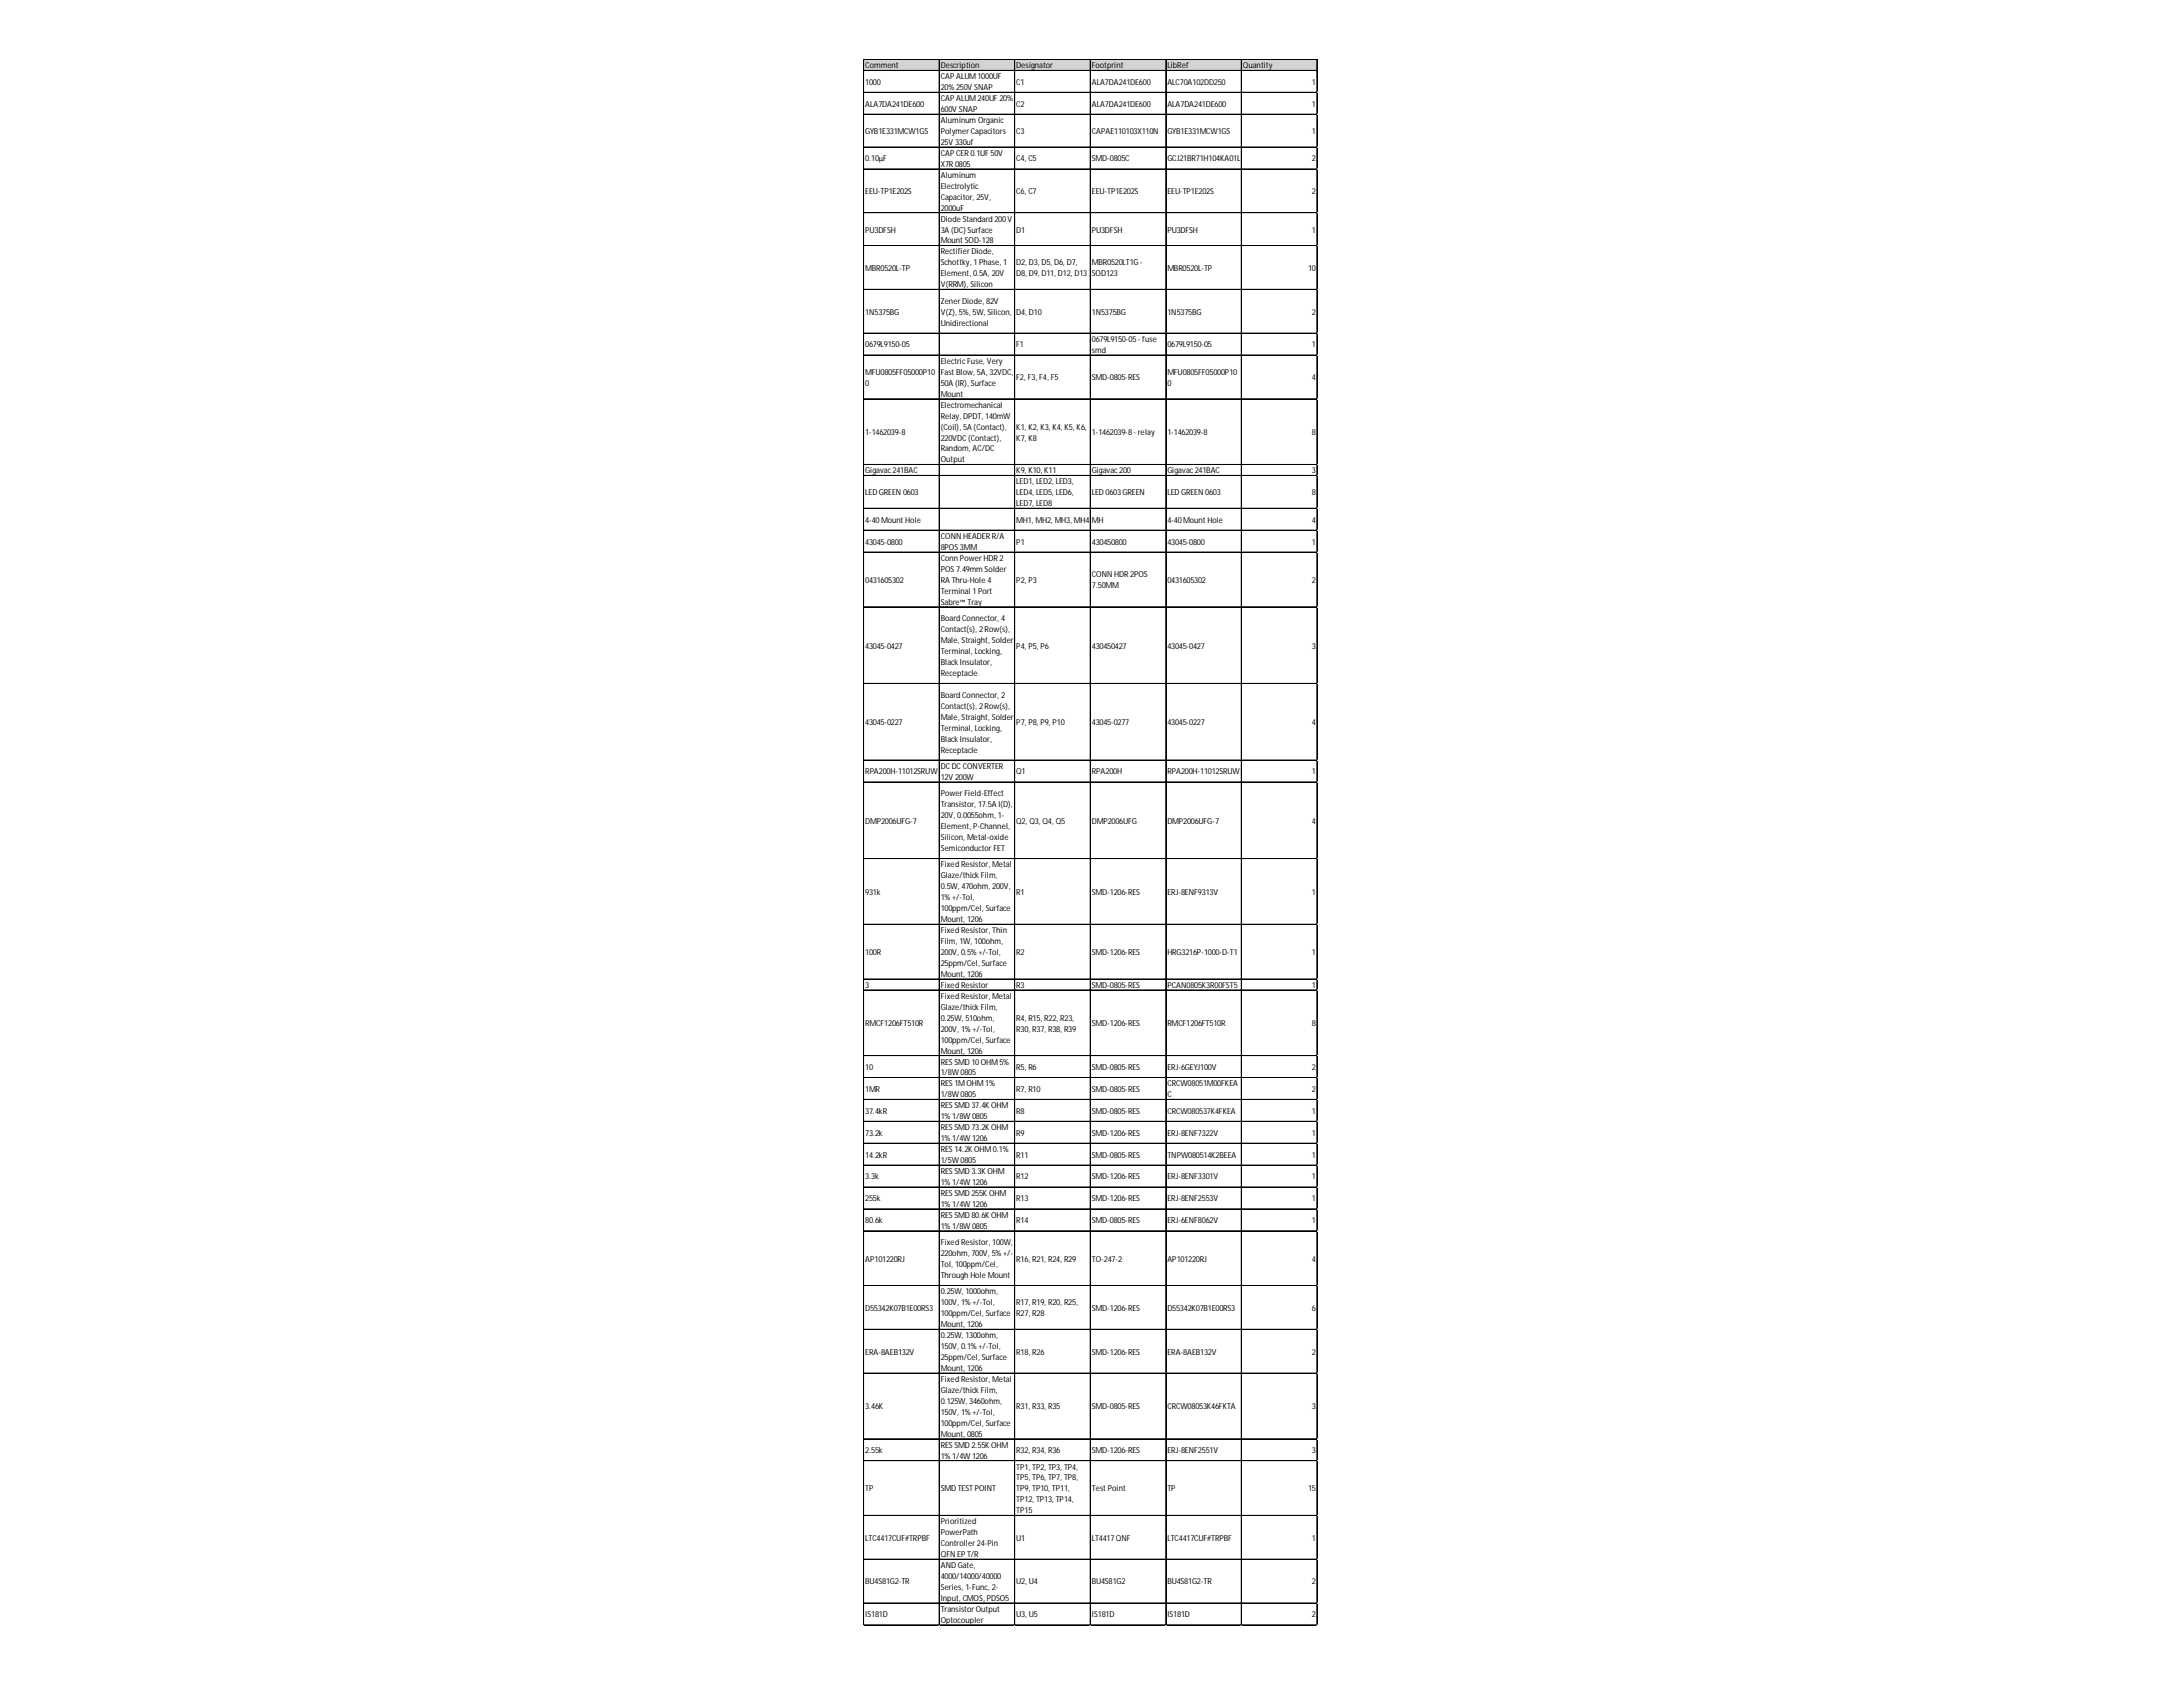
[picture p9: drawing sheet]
<svg xmlns="http://www.w3.org/2000/svg" width="279mm" height="216mm" viewBox="0 0 279 216" stroke-linecap="round" stroke-linejoin="round" font-family="sans-serif">
<defs><g id="words">
<g font-size="1.1">
<text x="110.7" y="8.7">Comment</text>
<text x="110.7" y="10.8">1000</text>
<text x="120.4" y="8.7">Description</text>
<text x="120.4" y="10.1">CAPALUM1000UF</text>
<text x="120.4" y="11.5">20%250V SNAP</text>
<text x="130.1" y="8.7">Designator</text>
<text x="130.1" y="10.8">C1</text>
<text x="139.7" y="8.7">Footprint</text>
<text x="139.7" y="10.8">ALA7DA241DE600</text>
<text x="149.4" y="8.7">LibRef</text>
<text x="149.4" y="10.8">ALC70A102DD250</text>
<text x="159.1" y="8.7">Quantity</text>
<text x="167.9" y="10.8">1</text>
<text x="110.7" y="13.6">ALA7DA241DE600</text>
<text x="110.7" y="17.2">GYB1E331MCW1GS</text>
<text x="120.4" y="12.9">CAPALUM240UF 20%</text>
<text x="120.4" y="14.4">600V SNAP</text>
<text x="120.4" y="15.8">Aluminum Organic</text>
<text x="120.4" y="17.2">PolymerCapacitors</text>
<text x="130.1" y="13.6">C2</text>
<text x="130.1" y="17.2">C3</text>
<text x="139.7" y="13.6">ALA7DA241DE600</text>
<text x="139.7" y="17.2">CAPAE110103X110N</text>
<text x="149.4" y="13.6">ALA7DA241DE600</text>
<text x="149.4" y="17.2">GYB1E331MCW1GS</text>
<text x="167.9" y="13.6">1</text>
<text x="167.9" y="17.2">1</text>
<text x="110.7" y="20.7">0.10µF</text>
<text x="120.4" y="18.6">25V 330uf</text>
<text x="120.4" y="20">CAPCER0.1UF 50V</text>
<text x="120.4" y="21.4">X7R0805</text>
<text x="120.4" y="22.8">Aluminum</text>
<text x="130.1" y="20.7">C4, C5</text>
<text x="139.7" y="20.7">SMD-0805C</text>
<text x="149.4" y="20.7">GCJ21BR71H104KA01L</text>
<text x="167.9" y="20.7">2</text>
<text x="110.7" y="24.9">EEU-TP1E202S</text>
<text x="110.7" y="29.8">PU3DFSH</text>
<text x="120.4" y="24.2">Electrolytic</text>
<text x="120.4" y="25.6">Capacitor, 25V,</text>
<text x="120.4" y="27">2000uF</text>
<text x="120.4" y="28.4">Diode Standard 200V</text>
<text x="120.4" y="29.8">3A (DC) Surface</text>
<text x="130.1" y="24.9">C6, C7</text>
<text x="130.1" y="29.8">D1</text>
<text x="139.7" y="24.9">EEU-TP1E202S</text>
<text x="139.7" y="29.8">PU3DFSH</text>
<text x="149.4" y="24.9">EEU-TP1E202S</text>
<text x="149.4" y="29.8">PU3DFSH</text>
<text x="167.9" y="24.9">2</text>
<text x="167.9" y="29.8">1</text>
<text x="110.7" y="34.7">MBR0520L-TP</text>
<text x="120.4" y="31.2">Mount SOD-128</text>
<text x="120.4" y="32.6">RectifierDiode,</text>
<text x="120.4" y="34">Schottky, 1Phase, 1</text>
<text x="120.4" y="35.4">Element, 0.5A, 20V</text>
<text x="130.1" y="34">D2, D3, D5, D6, D7,</text>
<text x="130.1" y="35.4">D8, D9, D11, D12, D13</text>
<text x="139.7" y="34">MBR0520LT1G-</text>
<text x="139.7" y="35.4">SOD123</text>
<text x="149.4" y="34.7">MBR0520L-TP</text>
<text x="167.4" y="34.7">10</text>
<text x="110.7" y="40.3">1N5375BG</text>
<text x="120.4" y="36.8">V(RRM), Silicon</text>
<text x="120.4" y="38.9">ZenerDiode, 82V</text>
<text x="120.4" y="40.3">V(Z), 5%, 5W, Silicon,</text>
<text x="120.4" y="41.7">Unidirectional</text>
<text x="130.1" y="40.3">D4, D10</text>
<text x="139.7" y="40.3">1N5375BG</text>
<text x="149.4" y="40.3">1N5375BG</text>
<text x="167.9" y="40.3">2</text>
<text x="110.7" y="44.5">0679L9150-05</text>
<text x="110.7" y="48">MFU0805FF05000P10</text>
<text x="120.4" y="46.6">ElectricFuse, Very</text>
<text x="120.4" y="48">FastBlow, 5A, 32VDC,</text>
<text x="130.1" y="44.5">F1</text>
<text x="139.7" y="43.8">0679L9150-05- fuse</text>
<text x="139.7" y="45.2">smd</text>
<text x="149.4" y="44.5">0679L9150-05</text>
<text x="149.4" y="48">MFU0805FF05000P10</text>
<text x="167.9" y="44.5">1</text>
<text x="110.7" y="49.4">0</text>
<text x="120.4" y="49.4">50A (IR), Surface</text>
<text x="120.4" y="50.8">Mount</text>
<text x="120.4" y="52.2">Electromechanical</text>
<text x="120.4" y="53.6">Relay, DPDT, 140mW</text>
<text x="130.1" y="48.7">F2, F3, F4, F5</text>
<text x="139.7" y="48.7">SMD-0805-RES</text>
<text x="149.4" y="49.4">0</text>
<text x="167.9" y="48.7">4</text>
<text x="110.7" y="55.7">1-1462039-8</text>
<text x="120.4" y="55">(Coil), 5A (Contact),</text>
<text x="120.4" y="56.4">220VDC(Contact),</text>
<text x="120.4" y="57.8">Random, AC/DC</text>
<text x="120.4" y="59.2">Output</text>
<text x="130.1" y="55">K1, K2, K3, K4, K5, K6,</text>
<text x="130.1" y="56.4">K7, K8</text>
<text x="139.7" y="55.7">1-1462039-8- relay</text>
<text x="149.4" y="55.7">1-1462039-8</text>
<text x="167.9" y="55.7">8</text>
<text x="110.7" y="60.6">Gigavac241BAC</text>
<text x="110.7" y="63.4">LED GREEN 0603</text>
<text x="130.1" y="60.6">K9, K10, K11</text>
<text x="130.1" y="62">LED1, LED2, LED3,</text>
<text x="130.1" y="63.4">LED4, LED5, LED6,</text>
<text x="130.1" y="64.8">LED7, LED8</text>
<text x="139.7" y="60.6">Gigavac200</text>
<text x="139.7" y="63.4">LED 0603GREEN</text>
<text x="149.4" y="60.6">Gigavac241BAC</text>
<text x="149.4" y="63.4">LED GREEN 0603</text>
<text x="167.9" y="60.6">3</text>
<text x="167.9" y="63.4">8</text>
<text x="110.7" y="66.9">4-40Mount Hole</text>
<text x="110.7" y="69.7">43045-0800</text>
<text x="120.4" y="69">CONN HEADERR/A</text>
<text x="120.4" y="70.4">8POS3MM</text>
<text x="120.4" y="71.8">Conn PowerHDR2</text>
<text x="130.1" y="66.9">MH1, MH2, MH3, MH4</text>
<text x="130.1" y="69.7">P1</text>
<text x="139.7" y="66.9">MH</text>
<text x="139.7" y="69.7">430450800</text>
<text x="149.4" y="66.9">4-40Mount Hole</text>
<text x="149.4" y="69.7">43045-0800</text>
<text x="167.9" y="66.9">4</text>
<text x="167.9" y="69.7">1</text>
<text x="110.7" y="74.6">0431605302</text>
<text x="120.4" y="73.2">POS7.49mm Solder</text>
<text x="120.4" y="74.6">RA Thru-Hole 4</text>
<text x="120.4" y="76">Terminal 1Port</text>
<text x="120.4" y="77.4">Sabre™ Tray</text>
<text x="130.1" y="74.6">P2, P3</text>
<text x="139.7" y="73.9">CONN HDR2POS</text>
<text x="139.7" y="75.3">7.50MM</text>
<text x="149.4" y="74.6">0431605302</text>
<text x="167.9" y="74.6">2</text>
<text x="110.7" y="83">43045-0427</text>
<text x="120.4" y="79.5">Board Connector, 4</text>
<text x="120.4" y="80.9">Contact(s), 2Row(s),</text>
<text x="120.4" y="82.3">Male, Straight, Solder</text>
<text x="120.4" y="83.7">Terminal, Locking,</text>
<text x="130.1" y="83">P4, P5, P6</text>
<text x="139.7" y="83">430450427</text>
<text x="149.4" y="83">43045-0427</text>
<text x="167.9" y="83">3</text>
<text x="120.4" y="85.1">BlackInsulator,</text>
<text x="120.4" y="86.5">Receptacle</text>
<text x="120.4" y="89.3">Board Connector, 2</text>
<text x="110.7" y="92.8">43045-0227</text>
<text x="120.4" y="90.7">Contact(s), 2Row(s),</text>
<text x="120.4" y="92.1">Male, Straight, Solder</text>
<text x="120.4" y="93.5">Terminal, Locking,</text>
<text x="120.4" y="94.9">BlackInsulator,</text>
<text x="130.1" y="92.8">P7, P8, P9, P10</text>
<text x="139.7" y="92.8">43045-0277</text>
<text x="149.4" y="92.8">43045-0227</text>
<text x="167.9" y="92.8">4</text>
<text x="110.7" y="99.1">RPA200H-11012SRUW</text>
<text x="120.4" y="96.3">Receptacle</text>
<text x="120.4" y="98.4">DCDCCONVERTER</text>
<text x="120.4" y="99.8">12V 200W</text>
<text x="120.4" y="101.9">PowerField-Effect</text>
<text x="130.1" y="99.1">Q1</text>
<text x="139.7" y="99.1">RPA200H</text>
<text x="149.4" y="99.1">RPA200H-11012SRUW</text>
<text x="167.9" y="99.1">1</text>
<text x="110.7" y="105.4">DMP2006UFG-7</text>
<text x="120.4" y="103.3">Transistor, 17.5A I(D),</text>
<text x="120.4" y="104.7">20V, 0.0055ohm, 1-</text>
<text x="120.4" y="106.1">Element, P-Channel,</text>
<text x="120.4" y="107.5">Silicon, Metal-oxide</text>
<text x="130.1" y="105.4">Q2, Q3, Q4, Q5</text>
<text x="139.7" y="105.4">DMP2006UFG</text>
<text x="149.4" y="105.4">DMP2006UFG-7</text>
<text x="167.9" y="105.4">4</text>
<text x="120.4" y="108.9">SemiconductorFET</text>
<text x="120.4" y="111">Fixed Resistor, Metal</text>
<text x="120.4" y="112.4">Glaze/thickFilm,</text>
<text x="120.4" y="113.8">0.5W, 470ohm, 200V,</text>
<text x="110.7" y="114.5">931k</text>
<text x="120.4" y="115.2">1%+/-Tol,</text>
<text x="120.4" y="116.6">100ppm/Cel, Surface</text>
<text x="120.4" y="118">Mount, 1206</text>
<text x="120.4" y="119.4">Fixed Resistor, Thin</text>
<text x="130.1" y="114.5">R1</text>
<text x="139.7" y="114.5">SMD-1206-RES</text>
<text x="149.4" y="114.5">ERJ-8ENF9313V</text>
<text x="167.9" y="114.5">1</text>
<text x="110.7" y="122.2">100R</text>
<text x="120.4" y="120.8">Film, 1W, 100ohm,</text>
<text x="120.4" y="122.2">200V, 0.5%+/-Tol,</text>
<text x="120.4" y="123.6">25ppm/Cel, Surface</text>
<text x="120.4" y="125">Mount, 1206</text>
<text x="130.1" y="122.2">R2</text>
<text x="139.7" y="122.2">SMD-1206-RES</text>
<text x="149.4" y="122.2">HRG3216P-1000-D-T1</text>
<text x="167.9" y="122.2">1</text>
<text x="110.7" y="126.4">3</text>
<text x="110.7" y="131.3">RMCF1206FT510R</text>
<text x="120.4" y="126.4">Fixed Resistor</text>
<text x="120.4" y="127.8">Fixed Resistor, Metal</text>
<text x="120.4" y="129.2">Glaze/thickFilm,</text>
<text x="120.4" y="130.6">0.25W, 510ohm,</text>
<text x="130.1" y="126.4">R3</text>
<text x="130.1" y="130.6">R4, R15, R22, R23,</text>
<text x="139.7" y="126.4">SMD-0805-RES</text>
<text x="139.7" y="131.3">SMD-1206-RES</text>
<text x="149.4" y="126.4">PCAN0805K3R00FST5</text>
<text x="149.4" y="131.3">RMCF1206FT510R</text>
<text x="167.9" y="126.4">1</text>
<text x="167.9" y="131.3">8</text>
<text x="110.7" y="136.9">10</text>
<text x="120.4" y="132">200V, 1%+/-Tol,</text>
<text x="120.4" y="133.4">100ppm/Cel, Surface</text>
<text x="120.4" y="134.8">Mount, 1206</text>
<text x="120.4" y="136.2">RESSMD 10OHM5%</text>
<text x="120.4" y="137.6">1/8W0805</text>
<text x="130.1" y="132">R30, R37, R38, R39</text>
<text x="130.1" y="136.9">R5, R6</text>
<text x="139.7" y="136.9">SMD-0805-RES</text>
<text x="149.4" y="136.9">ERJ-6GEYJ100V</text>
<text x="167.9" y="136.9">2</text>
<text x="110.7" y="139.7">1MR</text>
<text x="110.7" y="142.5">37.4kR</text>
<text x="120.4" y="139">RES1MOHM1%</text>
<text x="120.4" y="140.4">1/8W0805</text>
<text x="120.4" y="141.8">RESSMD 37.4KOHM</text>
<text x="120.4" y="143.2">1%1/8W0805</text>
<text x="130.1" y="139.7">R7, R10</text>
<text x="130.1" y="142.5">R8</text>
<text x="139.7" y="139.7">SMD-0805-RES</text>
<text x="139.7" y="142.5">SMD-0805-RES</text>
<text x="149.4" y="139">CRCW08051M00FKEA</text>
<text x="149.4" y="140.4">C</text>
<text x="149.4" y="142.5">CRCW080537K4FKEA</text>
<text x="167.9" y="139.7">2</text>
<text x="167.9" y="142.5">1</text>
<text x="110.7" y="145.3">73.2k</text>
<text x="110.7" y="148.1">14.2kR</text>
<text x="120.4" y="144.6">RESSMD 73.2KOHM</text>
<text x="120.4" y="146">1%1/4W1206</text>
<text x="120.4" y="147.4">RES14.2KOHM0.1%</text>
<text x="120.4" y="148.8">1/5W0805</text>
<text x="130.1" y="145.3">R9</text>
<text x="130.1" y="148.1">R11</text>
<text x="139.7" y="145.3">SMD-1206-RES</text>
<text x="139.7" y="148.1">SMD-0805-RES</text>
<text x="149.4" y="145.3">ERJ-8ENF7322V</text>
<text x="149.4" y="148.1">TNPW080514K2BEEA</text>
<text x="167.9" y="145.3">1</text>
<text x="167.9" y="148.1">1</text>
<text x="110.7" y="150.9">3.3k</text>
<text x="110.7" y="153.7">255k</text>
<text x="120.4" y="150.2">RESSMD 3.3KOHM</text>
<text x="120.4" y="151.6">1%1/4W1206</text>
<text x="120.4" y="153">RESSMD 255KOHM</text>
<text x="120.4" y="154.4">1%1/4W1206</text>
<text x="120.4" y="155.8">RESSMD 80.6KOHM</text>
<text x="130.1" y="150.9">R12</text>
<text x="130.1" y="153.7">R13</text>
<text x="139.7" y="150.9">SMD-1206-RES</text>
<text x="139.7" y="153.7">SMD-1206-RES</text>
<text x="149.4" y="150.9">ERJ-8ENF3301V</text>
<text x="149.4" y="153.7">ERJ-8ENF2553V</text>
<text x="167.9" y="150.9">1</text>
<text x="167.9" y="153.7">1</text>
<text x="110.7" y="156.5">80.6k</text>
<text x="110.7" y="161.5">AP101220RJ</text>
<text x="120.4" y="157.2">1%1/8W0805</text>
<text x="120.4" y="159.4">Fixed Resistor, 100W,</text>
<text x="120.4" y="160.8">220ohm, 700V, 5%+/-</text>
<text x="130.1" y="156.5">R14</text>
<text x="130.1" y="161.5">R16, R21, R24, R29</text>
<text x="139.7" y="156.5">SMD-0805-RES</text>
<text x="139.7" y="161.5">TO-247-2</text>
<text x="149.4" y="156.5">ERJ-6ENF8062V</text>
<text x="149.4" y="161.5">AP101220RJ</text>
<text x="167.9" y="156.5">1</text>
<text x="167.9" y="161.5">4</text>
<text x="110.7" y="167.8">D55342K07B1E00RS3</text>
<text x="120.4" y="162.2">Tol, 100ppm/Cel,</text>
<text x="120.4" y="163.6">Through Hole Mount</text>
<text x="120.4" y="165.7">0.25W, 1000ohm,</text>
<text x="120.4" y="167.1">100V, 1%+/-Tol,</text>
<text x="130.1" y="167.1">R17, R19, R20, R25,</text>
<text x="139.7" y="167.8">SMD-1206-RES</text>
<text x="149.4" y="167.8">D55342K07B1E00RS3</text>
<text x="167.9" y="167.8">6</text>
<text x="110.7" y="173.4">ERA-8AEB132V</text>
<text x="120.4" y="168.5">100ppm/Cel, Surface</text>
<text x="120.4" y="169.9">Mount, 1206</text>
<text x="120.4" y="171.3">0.25W, 1300ohm,</text>
<text x="120.4" y="172.7">150V, 0.1%+/-Tol,</text>
<text x="130.1" y="168.5">R27, R28</text>
<text x="130.1" y="173.4">R18, R26</text>
<text x="139.7" y="173.4">SMD-1206-RES</text>
<text x="149.4" y="173.4">ERA-8AEB132V</text>
<text x="167.9" y="173.4">2</text>
<text x="120.4" y="174.1">25ppm/Cel, Surface</text>
<text x="120.4" y="175.5">Mount, 1206</text>
<text x="120.4" y="176.9">Fixed Resistor, Metal</text>
<text x="120.4" y="178.3">Glaze/thickFilm,</text>
<text x="120.4" y="179.7">0.125W, 3460ohm,</text>
<text x="110.7" y="180.4">3.46K</text>
<text x="110.7" y="186">2.55k</text>
<text x="120.4" y="181.1">150V, 1%+/-Tol,</text>
<text x="120.4" y="182.5">100ppm/Cel, Surface</text>
<text x="120.4" y="183.9">Mount, 0805</text>
<text x="120.4" y="185.3">RESSMD 2.55KOHM</text>
<text x="130.1" y="180.4">R31, R33, R35</text>
<text x="130.1" y="186">R32, R34, R36</text>
<text x="139.7" y="180.4">SMD-0805-RES</text>
<text x="139.7" y="186">SMD-1206-RES</text>
<text x="149.4" y="180.4">CRCW08053K46FKTA</text>
<text x="149.4" y="186">ERJ-8ENF2551V</text>
<text x="167.9" y="180.4">3</text>
<text x="167.9" y="186">3</text>
<text x="110.7" y="190.9">TP</text>
<text x="120.4" y="186.7">1%1/4W1206</text>
<text x="120.4" y="190.9">SMD TESTPOINT</text>
<text x="130.1" y="188.1">TP1, TP2, TP3, TP4,</text>
<text x="130.1" y="189.5">TP5, TP6, TP7, TP8,</text>
<text x="130.1" y="190.9">TP9, TP10, TP11,</text>
<text x="139.7" y="190.9">TestPoint</text>
<text x="149.4" y="190.9">TP</text>
<text x="167.4" y="190.9">15</text>
<text x="110.7" y="197.2">LTC4417CUF#TRPBF</text>
<text x="120.4" y="195.1">Prioritized</text>
<text x="120.4" y="196.5">PowerPath</text>
<text x="120.4" y="197.9">Controller24-Pin</text>
<text x="130.1" y="192.3">TP12, TP13, TP14,</text>
<text x="130.1" y="193.7">TP15</text>
<text x="130.1" y="197.2">U1</text>
<text x="139.7" y="197.2">LT4417QNF</text>
<text x="149.4" y="197.2">LTC4417CUF#TRPBF</text>
<text x="167.9" y="197.2">1</text>
<text x="110.7" y="202.8">BU4S81G2-TR</text>
<text x="120.4" y="199.3">QFN EPT/R</text>
<text x="120.4" y="200.7">AND Gate,</text>
<text x="120.4" y="202.1">4000/14000/40000</text>
<text x="120.4" y="203.5">Series, 1-Func, 2-</text>
<text x="130.1" y="202.8">U2, U4</text>
<text x="139.7" y="202.8">BU4S81G2</text>
<text x="149.4" y="202.8">BU4S81G2-TR</text>
<text x="167.9" y="202.8">2</text>
<text x="110.7" y="207">IS181D</text>
<text x="120.4" y="204.9">Input, CMOS, PDSO5</text>
<text x="120.4" y="206.3">TransistorOutput</text>
<text x="120.4" y="207.7">Optocoupler</text>
<text x="130.1" y="207">U3, U5</text>
<text x="139.7" y="207">IS181D</text>
<text x="149.4" y="207">IS181D</text>
<text x="167.9" y="207">2</text>
</g>
</g></defs>
<path d="M110.5 7.6h58.2v1.5h-58.2z" fill="#d3d3d3"/>
<g fill="none" stroke="#000" stroke-width=".13">
<path d="M110.5 7.6v200.4M110.6 7.6v200.4M110.6 7.6h58M110.6 9h58M110.6 11.8h58M110.6 14.6h58M110.6 18.8h58M120.2 7.7v200.3M129.9 7.7v200.3M139.5 7.7v200.3M139.6 7.7v200.3M149.2 7.7v200.3"/>
<path d="M158.9 7.7v200.3M168.5 7.7v200.3M168.6 7.7v200.3M110.6 21.6h58M110.6 21.7h58M110.6 27.2h58M110.6 27.3h58M110.6 31.4h58M110.6 31.5h58M110.6 37h58M110.6 37.1h58M110.6 42.6h58"/>
<path d="M110.6 42.7h58M110.6 45.4h58M110.6 45.5h58M110.6 51h58M110.6 51.1h58M110.6 59.4h58M110.6 59.5h58M110.6 60.8h58M110.6 60.9h58M110.6 65h58M110.6 65.1h58M110.6 67.8h58"/>
<path d="M110.6 67.9h58M110.6 70.6h58M110.6 70.7h58M110.6 77.7h58M110.6 87.5h58M110.6 97.3h58M110.6 100.1h58M110.6 109.9h58M110.6 118.3h58M110.6 125.3h58M110.6 126.7h58M110.6 135.1h58"/>
<path d="M110.6 137.9h58M110.6 140.7h58M110.6 143.5h58M110.6 146.3h58M110.6 149.1h58M110.6 151.9h58M110.6 154.7h58M110.6 157.5h58M110.6 164.5h58M110.6 170.1h58M110.6 170.2h58M110.6 175.7h58"/>
<path d="M110.6 175.8h58M110.6 184.1h58M110.6 184.2h58M110.6 186.9h58M110.6 187h58M110.6 193.9h58M110.6 194h58M110.6 199.5h58M110.6 199.6h58M110.6 205.1h58M110.6 205.2h58M110.6 207.9h58"/>
<path d="M110.6 208h58"/>
</g>
<path d="M110.5 208h.1" fill="none" stroke="#d4d4d4" stroke-width=".13"/>
<path d="M110.5 208h.1z" fill="#d4d4d4"/>
<path d="M120.2 208h.1" fill="none" stroke="#d4d4d4" stroke-width=".13"/>
<path d="M120.2 208h.1z" fill="#d4d4d4"/>
<path d="M129.9 208h.1" fill="none" stroke="#d4d4d4" stroke-width=".13"/>
<path d="M139.5 208h.1" fill="none" stroke="#d4d4d4" stroke-width=".13"/>
<path d="M139.5 208h.1z" fill="#d4d4d4"/>
<path d="M149.2 208h.1" fill="none" stroke="#d4d4d4" stroke-width=".13"/>
<path d="M149.2 208h.1z" fill="#d4d4d4"/>
<path d="M158.9 208h.1" fill="none" stroke="#d4d4d4" stroke-width=".13"/>
<path d="M168.5 208h.1" fill="none" stroke="#d4d4d4" stroke-width=".13"/>
<path d="M168.5 208h.1z" fill="#d4d4d4"/>
<path d="M168.6 11.8h.1" fill="none" stroke="#d4d4d4" stroke-width=".13"/>
<path d="M168.6 11.8l.1 .1z" fill="#d4d4d4"/>
<path d="M168.6 14.6h.1" fill="none" stroke="#d4d4d4" stroke-width=".13"/>
<path d="M168.6 14.6l.1 .1z" fill="#d4d4d4"/>
<path d="M168.6 18.8h.1" fill="none" stroke="#d4d4d4" stroke-width=".13"/>
<path d="M168.6 18.8l.1 .1z" fill="#d4d4d4"/>
<path d="M168.6 21.6h.1" fill="none" stroke="#d4d4d4" stroke-width=".13"/>
<path d="M168.6 21.6l.1 .1z" fill="#d4d4d4"/>
<path d="M168.6 27.2h.1" fill="none" stroke="#d4d4d4" stroke-width=".13"/>
<path d="M168.6 27.2l.1 .1z" fill="#d4d4d4"/>
<path d="M168.6 31.4h.1" fill="none" stroke="#d4d4d4" stroke-width=".13"/>
<path d="M168.6 31.4l.1 .1z" fill="#d4d4d4"/>
<path d="M168.6 37h.1" fill="none" stroke="#d4d4d4" stroke-width=".13"/>
<path d="M168.6 37l.1 .1z" fill="#d4d4d4"/>
<path d="M168.6 42.6h.1" fill="none" stroke="#d4d4d4" stroke-width=".13"/>
<path d="M168.6 42.6l.1 .1z" fill="#d4d4d4"/>
<path d="M168.6 45.4h.1" fill="none" stroke="#d4d4d4" stroke-width=".13"/>
<path d="M168.6 45.4l.1 .1z" fill="#d4d4d4"/>
<path d="M168.6 51h.1" fill="none" stroke="#d4d4d4" stroke-width=".13"/>
<path d="M168.6 51l.1 .1z" fill="#d4d4d4"/>
<path d="M168.6 59.4h.1" fill="none" stroke="#d4d4d4" stroke-width=".13"/>
<path d="M168.6 59.4l.1 .1z" fill="#d4d4d4"/>
<path d="M168.6 60.8h.1" fill="none" stroke="#d4d4d4" stroke-width=".13"/>
<path d="M168.6 60.8l.1 .1z" fill="#d4d4d4"/>
<path d="M168.6 65h.1" fill="none" stroke="#d4d4d4" stroke-width=".13"/>
<path d="M168.6 65l.1 .1z" fill="#d4d4d4"/>
<path d="M168.6 67.8h.1" fill="none" stroke="#d4d4d4" stroke-width=".13"/>
<path d="M168.6 67.8l.1 .1z" fill="#d4d4d4"/>
<path d="M168.6 70.6h.1" fill="none" stroke="#d4d4d4" stroke-width=".13"/>
<path d="M168.6 70.6l.1 .1z" fill="#d4d4d4"/>
<path d="M168.6 77.7h.1" fill="none" stroke="#d4d4d4" stroke-width=".13"/>
<path d="M168.6 77.7h.1z" fill="#d4d4d4"/>
<path d="M168.6 87.5h.1" fill="none" stroke="#d4d4d4" stroke-width=".13"/>
<path d="M168.6 87.5h.1z" fill="#d4d4d4"/>
<path d="M168.6 97.3h.1" fill="none" stroke="#d4d4d4" stroke-width=".13"/>
<path d="M168.6 97.3h.1z" fill="#d4d4d4"/>
<path d="M168.6 100.1h.1" fill="none" stroke="#d4d4d4" stroke-width=".13"/>
<path d="M168.6 100.1h.1z" fill="#d4d4d4"/>
<path d="M168.6 109.9h.1" fill="none" stroke="#d4d4d4" stroke-width=".13"/>
<path d="M168.6 109.9h.1z" fill="#d4d4d4"/>
<path d="M168.6 118.3h.1" fill="none" stroke="#d4d4d4" stroke-width=".13"/>
<path d="M168.6 118.3l.1 .1z" fill="#d4d4d4"/>
<path d="M168.6 125.3h.1" fill="none" stroke="#d4d4d4" stroke-width=".13"/>
<path d="M168.6 125.3l.1 .1z" fill="#d4d4d4"/>
<path d="M168.6 126.7h.1" fill="none" stroke="#d4d4d4" stroke-width=".13"/>
<path d="M168.6 126.7l.1 .1z" fill="#d4d4d4"/>
<path d="M168.6 135.1h.1" fill="none" stroke="#d4d4d4" stroke-width=".13"/>
<path d="M168.6 135.1l.1 .1z" fill="#d4d4d4"/>
<path d="M168.6 137.9h.1" fill="none" stroke="#d4d4d4" stroke-width=".13"/>
<path d="M168.6 137.9l.1 .1z" fill="#d4d4d4"/>
<path d="M168.6 140.7h.1" fill="none" stroke="#d4d4d4" stroke-width=".13"/>
<path d="M168.6 140.7l.1 .1z" fill="#d4d4d4"/>
<path d="M168.6 143.5h.1" fill="none" stroke="#d4d4d4" stroke-width=".13"/>
<path d="M168.6 143.5l.1 .1z" fill="#d4d4d4"/>
<path d="M168.6 146.3h.1" fill="none" stroke="#d4d4d4" stroke-width=".13"/>
<path d="M168.6 146.3l.1 .1z" fill="#d4d4d4"/>
<path d="M168.6 149.1h.1" fill="none" stroke="#d4d4d4" stroke-width=".13"/>
<path d="M168.6 149.1l.1 .1z" fill="#d4d4d4"/>
<path d="M168.6 151.9h.1" fill="none" stroke="#d4d4d4" stroke-width=".13"/>
<path d="M168.6 151.9l.1 .1z" fill="#d4d4d4"/>
<path d="M168.6 154.7h.1" fill="none" stroke="#d4d4d4" stroke-width=".13"/>
<path d="M168.6 154.7l.1 .1z" fill="#d4d4d4"/>
<path d="M168.6 157.5h.1" fill="none" stroke="#d4d4d4" stroke-width=".13"/>
<path d="M168.6 157.5l.1 .1z" fill="#d4d4d4"/>
<path d="M168.6 164.5h.1" fill="none" stroke="#d4d4d4" stroke-width=".13"/>
<path d="M168.6 164.5l.1 .1z" fill="#d4d4d4"/>
<path d="M168.6 170.1h.1" fill="none" stroke="#d4d4d4" stroke-width=".13"/>
<path d="M168.6 170.1l.1 .1z" fill="#d4d4d4"/>
<path d="M168.6 175.7h.1" fill="none" stroke="#d4d4d4" stroke-width=".13"/>
<path d="M168.6 175.7l.1 .1z" fill="#d4d4d4"/>
<path d="M168.6 184.1h.1" fill="none" stroke="#d4d4d4" stroke-width=".13"/>
<path d="M168.6 184.1l.1 .1z" fill="#d4d4d4"/>
<path d="M168.6 186.9h.1" fill="none" stroke="#d4d4d4" stroke-width=".13"/>
<path d="M168.6 186.9l.1 .1z" fill="#d4d4d4"/>
<path d="M168.6 193.9h.1" fill="none" stroke="#d4d4d4" stroke-width=".13"/>
<path d="M168.6 193.9l.1 .1z" fill="#d4d4d4"/>
<path d="M168.6 199.5h.1" fill="none" stroke="#d4d4d4" stroke-width=".13"/>
<path d="M168.6 199.5l.1 .1z" fill="#d4d4d4"/>
<path d="M168.6 205.1h.1" fill="none" stroke="#d4d4d4" stroke-width=".13"/>
<path d="M168.6 205.1l.1 .1z" fill="#d4d4d4"/>
<path d="M168.6 207.9h.1" fill="none" stroke="#d4d4d4" stroke-width=".13"/>
<path d="M168.6 207.9l.1 .1z" fill="#d4d4d4"/>
<use href="#words"/>
</svg>
